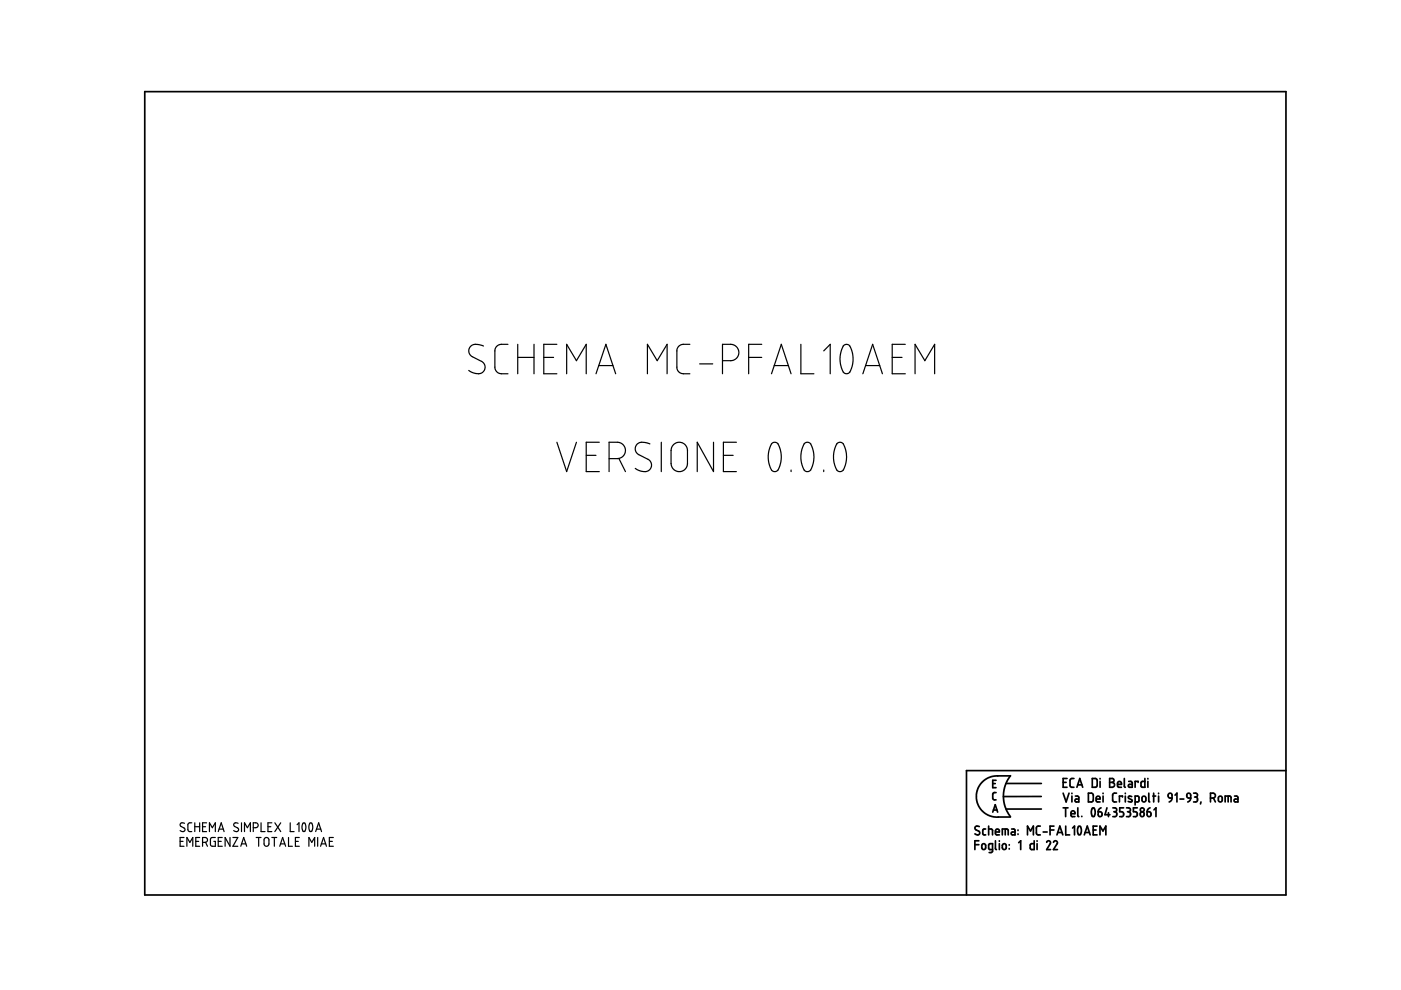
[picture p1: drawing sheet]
<svg xmlns="http://www.w3.org/2000/svg" width="297mm" height="210mm" viewBox="0 0 297 210" stroke-linecap="round" stroke-linejoin="round" font-family="sans-serif">
<g fill="none" stroke="#000" stroke-width=".36">
<path d="M30.7 19.4h241.9v170.4h-241.9zM206.7 179.1h.8M207.5 178.3h-.8v1.8M207.6 175.3l-.7-.1-.2 .4 .2 .3 .7 .4 .1 .5-.5 .2-.5-.2M208.2 179l.4-.1 .4 .2v.7l-.3 .3-.5-.2zM209 175.8h-.4l-.2 .2v.9l.6 .1M209.6 175.8l.8 .1v1.1M209.6 175.2v1.8M210.5 166.1h.5M210.5 172.2l.5-1.6 .5 1.6M210.6 171.7h.8M211.1 176.4h.8l-.2-.5-.3-.1-.2 .1-.1 .8 .2 .3h.6"/>
<path d="M211.1 178.3v1.7l.2 .1M211.2 168h-.4l-.3 .3v1.1l.7 .2M211.2 165.4h-.7v1.6h.7M211.9 178.3v.1M211.9 178.9v1.2M212.5 177v-1.2l1.2 .1 .1 1.1M212.6 179l.4-.1 .3 .2v.7l-.2 .3-.5-.2zM213.1 175.8v1.2M213.3 166.1h7.5M213.3 171.5h7.5M214 179.1v.1M214 179.9v.1"/>
<path d="M214.2 164.5h-3.5l-.9 .3-.9 .5-.7 .6-.7 .9-.4 1-.1 1.1 .1 1.1 .4 .9 .7 1 .8 .6 .8 .5 .9 .2h3.5M214.2 164.5l-1 1.7-.5 2.2 .1 1.3 .3 1.3 1.1 2.1M214.5 175.8h.5l.2 .2v1h-.5a.31 .31 0 0 1-.3-.3 .31 .31 0 0 1 .3-.3h.5M215.8 176v.1M215.8 176.8v.1M216 178.7l.4-.4v1.8M217.8 177v-1.8l.7 1 .6-1v1.8M219.3 178.3v1.8h-.7l-.2-.3 .1-.8 .8-.1M219.9 178.3v.1M219.9 178.9v1.2M220.6 175.2h-.6l-.3 .3 .1 1.3 .8 .2M220.8 168.9h-8.1"/>
<path d="M221.2 176.4h.8M221.9 178.6l.3-.3 .5 .1v.4l-.8 1.3h.8M222.6 176h.9M223.4 178.6l.1-.2 .3-.1 .4 .3-.8 1.5h.8M223.5 175.2h-.9v1.8M224.1 177l.6-1.8 .6 1.8M224.3 176.5h.8M225.4 165.9h.6M225.4 168.2l.6 1.8 .7-1.8M225.4 171.3h1M225.9 171.3v1.8M226 175.2v1.8h.8"/>
<path d="M226.2 165.1h-.8v1.8h.8M227.1 172.5h.8l-.1-.5-.4-.1-.3 .2v.8l.2 .2h.6M227.3 168.2v.1M227.3 168.8v1.2M227.4 175.6l.4-.4v1.8M227.7 165.1h-.6l-.2 .3v1.4l.3 .1h.5M228 168.8h.5l.2 .2v1h-.5a.31 .31 0 0 1-.3-.3 .31 .31 0 0 1 .3-.3h.5M228.3 166.9l.6-1.8 .7 1.8M228.5 166.4h.9M228.5 171.3v1.7l.2 .1M228.6 175.3a.53 .53 0 0 1 .6 .1 .53 .53 0 0 1 .1 .6l-.1 .7a.35 .35 0 0 1-.5 .3 .35 .35 0 0 1-.2-.5v-.6zM229.4 173.1h.1"/>
<path d="M229.9 177l.6-1.8 .6 1.8M230.1 176.5h.9M230.8 168.2h.7l.3 .3v1.2l-.3 .3h-.7zM231.6 165.1h.7l.3 .2v1.3l-.2 .3h-.8zM231.6 171.4a.53 .53 0 0 1 .5 .2 .53 .53 0 0 1 .1 .5l-.1 .7a.34 .34 0 0 1-.4 .3 .34 .34 0 0 1-.3-.4v-.6zM231.8 176h.6M232.4 169.4h.8v-.3l-.2-.3-.5 .1-.1 .9 .2 .2h.6M232.6 175.2h-.8v1.8h.8M232.8 172.1h.6l.2 .2 .1 .5-.2 .3h-.3l-.3-.1zM233.2 177v-1.8l.6 1 .7-1v1.8M233.2 165.1v.1M233.2 165.7v1.2"/>
<path d="M233.4 171.3l-.4 .3-.2 .5M233.9 168.2v.1M233.9 168.8v1.2M234.7 171.3l-.4 1.4h1M235 172.3v.8M235.3 165.1h.6l.3 .3-.1 .4-.3 .1 .4 .1 .1 .3-.1 .4-.3 .2h-.6zM235.3 165.9h.5M235.9 171.3h.7l.1 .2 .1 .3-.4 .3M236.2 172.1h.2M236.4 172.1l.3 .2 .1 .5-.3 .3h-.6M236.7 168.2h-.5l-.3 .3v1.3l.3 .2h.5M236.9 166.3h.9l-.2-.5-.3-.1-.3 .1-.1 .9 .2 .2h.7"/>
<path d="M238 169v-.2h-.7v1.2M238.2 171.3h-.8v.8h.6l.2 .4-.1 .6h-.7M238.4 165.1v1.7l.2 .1M238.6 168.2v.1M238.6 168.8v1.2M238.8 171.3h.5l.3 .2v.4l-.3 .2M239.1 172.1h.2M239.3 172.1l.4 .3-.1 .5-.2 .2h-.6M239.3 165.7h.5l.3 .2v1h-.6a.31 .31 0 0 1-.3-.3 .31 .31 0 0 1 .3-.3h.6M239.9 168.9l-.2-.1a.29 .29 0 0 0-.4 .1 .29 .29 0 0 0 .1 .4l.5 .2a.33 .33 0 0 1 0 .5 .33 .33 0 0 1-.5 0l-.2-.1M240.7 170l.7-.1 .1-.9-.2-.2h-.6v1.9M241.1 171.3h-.8v.8h.6l.2 .3-.1 .7h-.7"/>
<path d="M241.3 165.9v-.2h-.6v1.2M241.9 172.3l.2-.2 .4 .2 .1 .5-.1 .2-.4 .1-.2-.1zM242.2 169l.2-.2 .4 .1 .2 .8-.2 .2-.4 .1-.3-.2zM242.7 165.1v1.8h-.6l-.2-.2 .1-.9 .2-.1h.5M243.2 172.1l.7 .2v.7l-.4 .1-.2-.1zM243.4 165.1v.1M243.4 165.7v1.2M243.6 168.2v1.6l.2 .2M243.8 171.3l-.4 .3-.2 .5M244.4 168.8h.6M244.6 168.2v1.8M244.7 171.7l.4-.4v1.8"/>
<path d="M245.6 168.2v.1M245.6 168.8v1.2M247.7 168.4l.3-.2 .4 .1 .1 .9-.7-.1zM248.5 169.2l-.2 .5-.4 .3M249.1 168.6l.4-.4v1.8M250.2 169.4h.8M251.7 168.3l.3-.1 .3 .1 .2 .9h-.6l-.2-.2zM252.5 169.2l-.2 .5-.5 .3M253.1 168.2l.7 .1 .1 .4-.4 .3M253.3 169h.2M253.5 169l.4 .2v.5l-.2 .3h-.6M254.6 170l-.1 .5"/>
<path d="M256.6 169.2l.9-.1 .2-.3-.1-.4-.4-.2h-.6v1.8M257.3 169.2l.4 .8M258.4 169l.2-.2 .4 .1 .1 .8-.1 .2-.4 .1-.3-.2zM259.8 170v-1.2l1.1 .1 .1 1.1M260.4 168.8v1.2M261.7 168.8h.6l.2 .3v.9h-.6a.31 .31 0 0 1-.3-.3 .31 .31 0 0 1 .3-.3h.6M272.6 163.4h-67.7v26.4M210.4 180.1l-.7-.1-.1-.9 .2-.2h.6v1.6l-.2 .2-.5 .1"/>
<circle cx="242.2" cy="171.7" r=".42"/>
</g>
<g fill="none" stroke="#000" stroke-width=".25">
<path d="M102.5 73.4l-1.1-.4-1 .1-.7 .4-.3 .9 .1 .5 .3 .5 2.7 1.6 .3 .7-.2 .9-.6 .5-.6 .1-1-.1-1-.6M107.7 73l-1.9 .1-.6 .5-.3 .7 .1 4.1 .4 .5 .4 .3h1.9M109.8 73v6.2M109.8 75.8h3.4M113.2 73v6.2M115.3 75.8h2.1M118.1 73h-2.8v6.2h2.8M120.1 79.2v-6.2l2.1 3.5 2.1-3.5v6.2M126.4 79.2l2.1-6.2 2 6.2M127 77.5h2.9M137.3 79.2v-6.2l2 3.5 2.1-3.5v6.2M146.3 73l-1.9 .1-.6 .4-.3 .7v3.9l.2 .4 .4 .5 .5 .2h1.7"/>
<path d="M148.3 77.2h2.8M153.2 76.5h2l.9-.5 .4-.6 .2-.5-.2-.8-.3-.5-.9-.6h-2.1v6.2M158.7 75.8h2.8M161.5 73h-2.8v6.2M163.6 79.2l2.1-6.2 2 6.2M164.1 77.5h3.1M169.8 73v6.2h2.8M174.6 74.4l1.4-1.4v6.2M178.8 73.3l.7-.3 .5 .2 .4 .7 .4 1.3 .1 1.3-.2 1.2-.6 1.2-.4 .3h-.5l-.4-.3-.6-1.9v-1.8zM182.9 79.2l2.1-6.2 2.1 6.2M183.5 77.5h3M189.2 75.8h2"/>
<path d="M191.9 73h-2.7v6.2h2.7M194 79.2v-6.2l2.1 3.5 2.1-3.5v6.2M118.1 93.8l2 6.2 2.1-6.2M124.3 96.5h2.1M127.1 93.8h-2.8v6.2h2.8M129.1 97.2h2l.9-.4 .5-.6 .1-.6-.1-.6-.3-.6-1-.6h-2.1v6.2M131.2 97.2l1.4 2.8M137.8 94.1l-1.2-.3-1 .1-.7 .5-.2 1 .2 .5 .4 .5 2.5 1.3 .3 .7-.1 .9-.5 .5-.5 .2-1.2-.1-1.1-.6M140.2 93.8v6.2M142.8 94.3l.7-.5h.8l.9 .4 .5 .8v3.6l-.2 .7-.8 .6-.4 .1-.9-.1-.5-.3-.5-.6-.1-.7v-2.9l.1-.5zM151.3 93.8v6.2l-3.5-6.2v6.2M153.4 96.5h2"/>
<path d="M156.1 93.8h-2.7v6.2h2.7M163.7 94l.6-.2 .6 .2 .5 1.3 .2 1v1.1l-.2 1.3-.5 1-.5 .3h-.4l-.4-.3-.4-.9-.3-1.3 .1-2zM167.7 99.7v.3M170.6 94l.7-.2 .6 .3 .6 2.1v1.4l-.2 1.2-.5 .9-.5 .3h-.4l-.4-.3-.6-1.9v-2zM174.6 99.7v.3M177.5 94l.7-.2 .6 .3 .7 2.1v1.4l-.3 1.2-.4 .9-.5 .3-.6-.1-.3-.2-.6-2v-1.9zM38.2 178.4h.6M39 177.6h-.8v1.8h.8M39.1 174.6l-.7-.1-.2 .5 .2 .2 .7 .4 .1 .5-.5 .2-.5-.2M39.6 179.4v-1.8l.7 1 .6-1v1.8M40.7 174.5h-.6l-.3 .3 .1 1.3 .8 .2M41.3 174.5v1.8"/>
<path d="M41.3 175.3h1M41.5 178.4h.6M42.3 174.5v1.8M42.3 177.6h-.8v1.8h.8M42.9 178.6h.7l.3-.2 .1-.4-.2-.3-.9-.1v1.8M42.9 175.3h.7M43.6 178.6l.4 .8M43.8 174.5h-.9v1.8h.9M44.4 176.3v-1.8l.6 1 .7-1v1.8M45.7 177.6h-.8l-.3 .3v1.2l.3 .3h.8v-1h-.4M46.3 176.3l.6-1.8 .6 1.8M46.3 178.4h.6"/>
<path d="M46.4 175.8h.9M47.1 177.6h-.8v1.8h.8M48.8 177.6v1.8l-1.1-1.8v1.8M49.4 177.6h1l-1 1.8h1M50.5 174.6l-.7-.1-.2 .5 .1 .2 .8 .4v.5l-.4 .2-.5-.2M51.1 179.4l.6-1.8 .6 1.8M51.2 174.5v1.8M51.2 178.9h.9M51.8 176.3v-1.8l.7 1 .6-1v1.8M53.7 175.5h.6l.3-.2 .1-.4-.2-.4h-.8v1.8M54.3 177.6h1.1M54.8 177.6v1.8"/>
<path d="M55.4 174.5v1.8h.8M56.1 177.7l.6-.1 .3 .4v1.1l-.4 .3h-.4l-.2-.4v-1zM56.8 175.3h.6M57.6 174.5h-.8v1.8h.8M57.6 177.6h1.1M58.2 177.6v1.8M58.3 174.5l1.2 1.8M59.3 179.4l.6-1.8 .7 1.8M59.5 178.9h.9M59.5 174.5l-1.2 1.8M61.2 177.6v1.8h.8M61.5 174.5v1.8h.9"/>
<path d="M62.6 178.4h.6M63 174.9l.4-.4v1.8M63.5 177.6h-.9v1.8h.9M64.2 174.5a.55 .55 0 0 1 .7 .8l-.2 .7a.34 .34 0 0 1-.4 .3 .34 .34 0 0 1-.2-.5l-.1-.6zM65.5 179.4v-1.8l.6 1 .6-1v1.8M65.7 174.6a.48 .48 0 0 1 .5 .1 .48 .48 0 0 1 .1 .5l-.1 .9a.35 .35 0 0 1-.5 .2 .35 .35 0 0 1-.2-.5v-.6zM66.9 176.3l.7-1.8 .6 1.8M67.1 175.8h.9M67.4 177.6v1.8M68 179.4l.6-1.8 .6 1.8M68.1 178.9h.9M69.8 178.4h.7"/>
<path d="M70.7 177.6h-.9v1.8h.9"/>
</g>
</svg>
